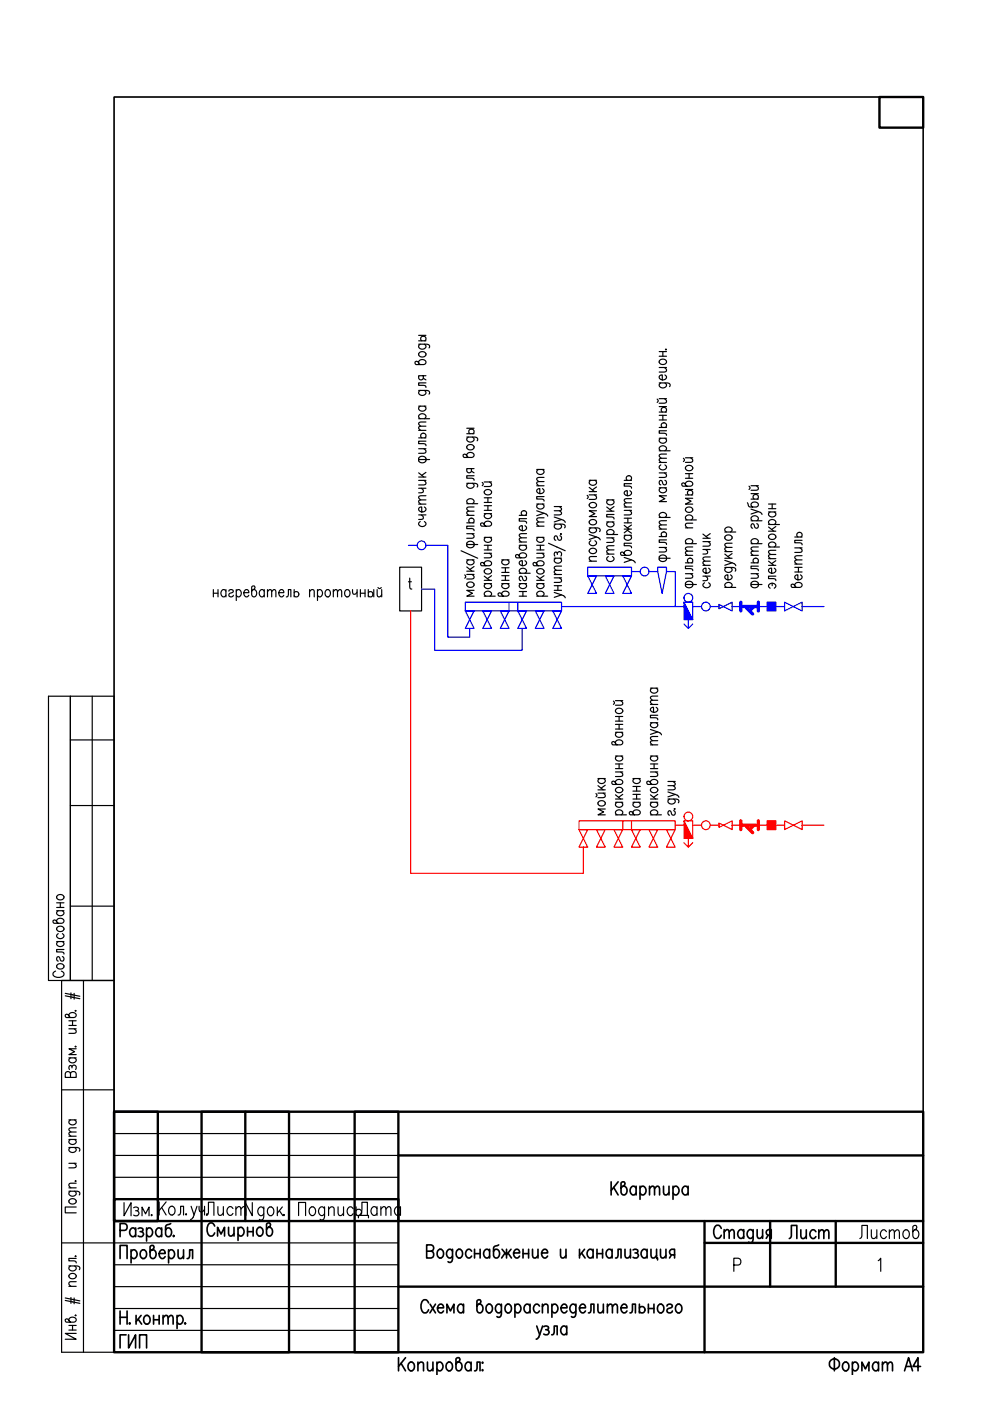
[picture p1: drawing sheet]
<svg xmlns="http://www.w3.org/2000/svg" width="210mm" height="297mm" viewBox="0 0 210 297" stroke-linecap="round" stroke-linejoin="round" font-family="sans-serif">
<path d="M164.5 128.6h1.8M166.3 127.7l1.9 .9-1.9 .9zM168.2 128.6l1.9-.9v1.8z" fill="none" stroke="#00f" stroke-width=".25"/>
<path d="M162.6 127.7h1.9v1.8h-1.9z" fill="#00f"/>
<g fill="none" stroke="#00f" stroke-width=".25">
<path d="M146.9 128.6h1.8M160.8 128.6h1.8M162.6 127.7h1.9v1.8h-1.9z"/>
<circle cx="145.9" cy="126.7" r=".93"/>
<circle cx="149.7" cy="128.6" r=".93"/>
</g>
<path d="M157.1 127.7v1.8M157.1 128.6h3.7M158.3 128.9l1.3 1.3M159.9 128.6l-1 .9M160.8 127.7v1.8" fill="none" stroke="#00f" stroke-width=".7"/>
<path d="M145 127.7l1.9 3.7h-1.9z" fill="#00f"/>
<g fill="none" stroke="#00f" stroke-width=".25">
<path d="M98.7 127.7h9.2v1.8h-9.2h1.8l-.9 1.9-.9-1.9zM99.6 131.4l.9 1.8h-1.8zM102.4 129.5h1.8l-.9 1.9zM103.3 131.4l.9 1.8h-1.8zM106.1 129.5h1.8l-.9 1.9zM107 131.4l.9 1.8h-1.8zM107.9 127.7h1.9M107.9 129.5h1.9M109.8 127.7h9.3v1.8h-9.3h1.8l-.9 1.9-.9-1.9zM110.7 131.4l.9 1.8h-1.8zM113.5 129.5h1.8l-.9 1.9zM114.4 131.4l.9 1.8h-1.8z"/>
<path d="M117.2 129.5h1.9l-1 1.9zM118.1 131.4l1 1.8h-1.9zM119.1 128.6h24.1M124.6 120.3h9.3v1.8h-9.3h1.9l-1 1.9-.9-1.9zM125.5 124l1 1.8h-1.9zM128.3 122.1h1.9l-.9 1.9zM129.3 124l.9 1.8h-1.9zM132 122.1h1.9l-.9 1.9zM133 124l.9 1.8h-1.9zM133.9 121.2h1.8M137.6 121.2h1.9M139.5 120.3h1.8v.9l-.9 4.6-.9-4.6z"/>
<path d="M141.3 121.2h1.9v7.4h1.8M145 127.7v3.7h1.9v-3.7h-1.9l1.9 3.7M145.9 131.4v1.8l-.9-.9M146.9 132.3l-1 .9M155.2 128.6h1.9M170.1 128.6h4.6"/>
<circle cx="136.7" cy="121.2" r=".93"/>
</g>
<g fill="none" stroke="#000" stroke-width=".25">
<path d="M99 96.6l-.5-.3-.3 .1 .2 .6h1.7a.5 .5 0 0 0 .4-.4 .5 .5 0 0 0-.3-.6 .71 .71 0 0 0-.9 0 .71 .71 0 0 0-.2 .8l.2 .2M99 92.7l2.1 .1 .2 .2-.1 .5M99 92h1.5M99 90.8h1.5M99.1 94.5a.73 .73 0 0 1 .9-.3 .73 .73 0 0 1 .4 .9 .73 .73 0 0 1-1 .3 .73 .73 0 0 1-.3-.9zM99.3 92.7l-.3 .3a.77 .77 0 0 0 .7 .7 .77 .77 0 0 0 .8-.7l-.3-.3M99.6 92a.55 .55 0 0 1-.1-.9 .55 .55 0 0 1 .9 0 .55 .55 0 0 1-.1 .9M100 99.4l-.1 .7-.4 .1-.4-.1-.1-.7h1.5M100 99.9l.5 .3M113.8 99.5h1.5M114.1 99.5l-.3 .4a.77 .77 0 0 0 .8 .7 .77 .77 0 0 0 .7-.7l-.3-.4M97.8 116.8l3.5 1.6"/>
<path d="M99 102.5l2.1 .1 .2 .2-.1 .5M99 110.9h1.5M99 109.3h1.5M99 118.7h1.5M99 115.4h2.3M99 113.2h1.5M99 106.8h2.3M99.3 118.7l-.3 .3a.77 .77 0 0 0 .7 .8 .77 .77 0 0 0 .8-.8l-.3-.3M99.3 106.8l-.3-.4a.77 .77 0 0 1 .7-.7 .77 .77 0 0 1 .8 .7l-.3 .4M99.3 102.5l-.3 .3a.77 .77 0 0 0 .7 .7 .77 .77 0 0 0 .8-.7l-.3-.3M99.6 110.9a.55 .55 0 0 1-.1-.9 .55 .55 0 0 1 .9 0 .55 .55 0 0 1-.1 .9M100.1 113.2l.4 .4-.1 .4-1.4 .1"/>
<path d="M100.5 111.6h-1.5v.5l1.4 .1 .1 .3M100.5 108.4l-1.4 .1-.1 .3 .4 .5M100.5 107.5l-1.4 .1-.1 .3 .4 .5M100.5 100.9h-1.5v.5l1.4 .1 .1 .3M102.2 102.3l.3 .3-.3 .4M102.7 119.6l-.5-.4-.3 .2 .2 .6h1.7a.5 .5 0 0 0 .4-.5 .5 .5 0 0 0-.3-.5 .71 .71 0 0 0-.9-.1 .71 .71 0 0 0-.2 .9l.2 .2M102.7 111.2l-.5-.4-.3 .2 .2 .6h1.7a.5 .5 0 0 0 .4-.5 .5 .5 0 0 0-.3-.5 .71 .71 0 0 0-.9 0 .71 .71 0 0 0-.2 .8l.2 .2M102.7 108.2h1.5M102.7 117.3h1.5M102.7 116.6h1.5M102.7 115.6h1.5M102.7 113.9h1.5"/>
<path d="M102.7 108.9h1.5M102.7 107.2h1.5M102.7 106.5h1.5M102.7 105.5h1.5M102.7 102.2h1.5M102.8 104a.73 .73 0 0 1 .9-.2 .73 .73 0 0 1 .4 .9 .73 .73 0 0 1-.9 .2 .73 .73 0 0 1-.4-.9zM103 113.9l-.3 .4a.77 .77 0 0 0 .7 .7 .77 .77 0 0 0 .8-.7l-.3-.4M103 108.9l-.3 .3a.77 .77 0 0 0 .7 .8 .77 .77 0 0 0 .8-.8l-.3-.3M103.4 105.5v1M103.4 107.2v1M103.4 115.6v1M103.8 117.3l.4 .5-.1 .4-1.4 .1"/>
<path d="M103.8 102.2l.4 .4-.1 .5-1.4 .1M106.4 118.7h1.5M106.7 118.7l-.3 .3a.77 .77 0 0 0 .8 .8 .77 .77 0 0 0 .7-.8l-.3-.3M110.1 117.9l-.5-.3-.3 .1 .2 .6h1.7a.5 .5 0 0 0 .4-.4 .5 .5 0 0 0-.3-.6 .71 .71 0 0 0-.8 0 .71 .71 0 0 0-.3 .8l.2 .2M110.1 115.6h1.5M110.1 114.9h1.5M110.1 109.3h1.5M110.4 115.6l-.3 .4a.77 .77 0 0 0 .8 .7 .77 .77 0 0 0 .7-.7l-.3-.4M110.8 109.3a.55 .55 0 0 1-.1-.8 .55 .55 0 0 1 .8 0 .55 .55 0 0 1-.1 .8M111.3 118.9l.3 .3a.77 .77 0 0 1-.7 .8 .77 .77 0 0 1-.8-.8l.2-.2 .4-.1v1M111.3 111.5l.3 .3a.77 .77 0 0 1-.7 .7 .77 .77 0 0 1-.8-.7l.2-.2 .4-.1v1M111.6 114l-1.4 .1-.1 .4 .4 .4"/>
<path d="M111.6 113.1l-1.4 .1-.1 .4 .4 .4M111.6 110h-1.5v.5l1.4 .1 .1 .3M113.8 119.6l-.5-.4-.3 .2 .2 .6h1.7a.5 .5 0 0 0 .5-.5 .5 .5 0 0 0-.4-.5 .71 .71 0 0 0-.8-.1 .71 .71 0 0 0-.3 .9l.2 .2M113.8 108.3l1.5 .5a.81 .81 0 0 1 .8 .6M113.8 117.3h1.5M113.8 116.6h1.5M113.8 115.6h1.5M113.8 113.9h1.5M113.8 111.6h1.5M113.8 106.9h1.5M113.8 103h1.5M114.1 113.9l-.3 .4a.77 .77 0 0 0 .8 .7 .77 .77 0 0 0 .7-.7l-.3-.4"/>
<path d="M114.1 106.9l-.3 .3a.77 .77 0 0 0 .8 .7 .77 .77 0 0 0 .7-.7l-.3-.3M114.6 115.6v1M114.9 117.3l.4 .5-.1 .4-1.4 .1M115 103.6l.3 .3a.77 .77 0 0 1-.7 .8 .77 .77 0 0 1-.8-.8l.2-.2 .5-.1v1.1M115.3 110.7l-1.4 .1-.1 .3 .4 .5M115.3 109.8l-1.4 .1-.1 .3 .4 .5M115.3 105.3h-1.5v.5l1.4 .1 .1 .4M115.3 102.1l-1.4 .1-.1 .4 .4 .4M115.3 101.2l-1.4 .1-.1 .4 .4 .4M115.3 108.8l-1.5 .5M116.3 115.2l3.5 1.6M117.5 111.1l2.1 .1 .2 .3-.1 .4"/>
<path d="M117.5 109.6l1.6 .5a.81 .81 0 0 1 .7 .7M117.5 108.3h1.1l.5 .4-.2 .4-1.4 .1M117.5 118.3h1.6M117.5 107.4h1.6M117.8 118.3l-.3 .4a.77 .77 0 0 0 .8 .7 .77 .77 0 0 0 .8-.7l-.4-.4M117.8 111.1l-.3 .4a.77 .77 0 0 0 .8 .7 .77 .77 0 0 0 .8-.7l-.4-.4M118.2 117.6l-.1-.5-.3-.1a.53 .53 0 0 0-.2 .9M118.2 117.3a.46 .46 0 0 1 .4-.4 .46 .46 0 0 1 .5 .4l-.2 .6M118.6 107.4l.5 .4-.1 .4-.4 .1M118.7 113.6a.47 .47 0 0 1 .4 .6 .47 .47 0 0 1-.7 .3l-.3-.8-.3-.1a.51 .51 0 0 0-.3 .5 .51 .51 0 0 0 .3 .5M118.8 113.2h.3zM119.1 110.1l-1.6 .6"/>
<path d="M124.5 105l.2 .3-.2 .4M124.9 113.3l1.6 .6a.81 .81 0 0 1 .7 .6M124.9 111.9l2.1 .1 .2 .3-.1 .4M124.9 101.8h1.6M124.9 119h1.6M124.9 104.9h1.6M124.9 104.2h1.6M124.9 103.3l1.1 .9M125 116.5a.73 .73 0 0 1 1-.3 .73 .73 0 0 1 .4 .9 .73 .73 0 0 1-1 .3 .73 .73 0 0 1-.4-.9zM125 110.4a.73 .73 0 0 1 1-.3 .73 .73 0 0 1 .4 .9 .73 .73 0 0 1-1 .3 .73 .73 0 0 1-.4-.9zM125 106.8a.73 .73 0 0 1 1-.3 .73 .73 0 0 1 .4 .9 .73 .73 0 0 1-1 .3 .73 .73 0 0 1-.4-.9zM125.3 114.6l-.4 .4a.77 .77 0 0 0 .8 .7 .77 .77 0 0 0 .8-.7l-.4-.4"/>
<path d="M125.3 111.9l-.4 .4a.77 .77 0 0 0 .8 .7 .77 .77 0 0 0 .8-.7l-.4-.4M125.3 101.8l-.4 .4a.77 .77 0 0 0 .8 .7 .77 .77 0 0 0 .8-.7l-.4-.4M126 104.9l.5 .5-.1 .4-1.5 .1M126.5 118l-1.5 .1-.1 .4 .5 .5M126.5 108.3h-1.6l1.2 .6-1.2 .6h1.6M126.5 113.9l-1.6 .5M126.5 103.2l-.9 .7M128.6 117.5h1.6M128.6 114h1.6M128.6 113.3h2.4M128.6 110.7h1.6M128.6 108.4h1.6"/>
<path d="M128.6 107.5l1.1 .9M128.6 106h1.6M129 118l-.4 .3a.77 .77 0 0 0 .8 .8 .77 .77 0 0 0 .8-.8l-.4-.3M129 113.3l-.4-.3a.77 .77 0 0 1 .8-.7 .77 .77 0 0 1 .8 .7l-.4 .3M129 110.7l-.4 .3a.77 .77 0 0 0 .8 .7 .77 .77 0 0 0 .8-.7l-.4-.3M129 106l-.4 .3a.77 .77 0 0 0 .8 .8 .77 .77 0 0 0 .8-.8l-.4-.3M129.7 114l.5 .5-.1 .4-1.5 .1M130.2 116.6l-1.4 .1-.2 .3 .5 .5M130.2 115.7l-1.4 .1-.2 .3 .5 .5M130.2 109.1h-1.6v.5l1.5 .1 .1 .3M130.2 107.4l-.9 .6M132.3 118.2l1.6 .5a.81 .81 0 0 1 .8 .6"/>
<path d="M132.3 117.4l-.4-.4-.3 .2 .2 .5h1.6a.5 .5 0 0 0 .5-.4 .5 .5 0 0 0-.3-.5 .71 .71 0 0 0-.9-.1 .71 .71 0 0 0-.3 .9l.3 .1M132.3 113.5h1.6M132.3 111.4l1 .8-1 .8M132.3 112.2h1.6M132.3 110.9h1.6M132.3 109.9h1.6M132.3 108.2h1.6M132.3 107.5h1.6M132.3 101.8h1.6M132.7 113.5l-.4 .3a.77 .77 0 0 0 .8 .8 .77 .77 0 0 0 .8-.8l-.3-.3M133 112.4l.9 .6M133 101.8a.55 .55 0 0 1-.1-.8 .55 .55 0 0 1 .8 0 .55 .55 0 0 1 0 .8"/>
<path d="M133.1 109.9v1M133.5 108.2l.4 .5-.1 .4-1.5 .1M133.6 104l.3 .4a.77 .77 0 0 1-.8 .7 .77 .77 0 0 1-.8-.7l.3-.3 .4-.1v1.1M133.9 115.2h-1.6v.5l1.5 .1 .1 .3M133.9 106.6l-1.4 .1-.2 .4 .5 .4M133.9 105.7l-1.4 .1-.2 .4 .5 .4M133.9 102.5h-1.6v.6h1.1l.4 .1 .1 .3M133.9 118.7l-1.6 .5M133.9 111.3l-.9 .6M98.5 121.9l.2 .3-.2 .4M99 121.8h1.5M99 121.1h1.5"/>
<path d="M99 120.2l1.1 .9M99.1 123.6a.73 .73 0 0 1 .9-.2 .73 .73 0 0 1 .4 .9 .73 .73 0 0 1-1 .3 .73 .73 0 0 1-.3-1zM100.1 121.8l.4 .4-.1 .5-1.4 .1M100.5 125.2h-1.5l1.2 .6-1.2 .6h1.5M100.5 120.1l-.9 .6M102.7 126.4h2.3M102.7 123.7h1.5M102.7 123h1.5M102.7 122.2l1.1 .8M102.8 120.8a.73 .73 0 0 1 .9-.3 .73 .73 0 0 1 .4 1 .73 .73 0 0 1-.9 .2 .73 .73 0 0 1-.4-.9zM103 126.4l-.3-.3a.77 .77 0 0 1 .7-.8 .77 .77 0 0 1 .8 .8l-.3 .3M103 123.7l-.3 .4a.77 .77 0 0 0 .7 .7 .77 .77 0 0 0 .8-.7l-.3-.4"/>
<path d="M104.2 122.1l-.8 .6M106.4 126l-.5-.3-.3 .2 .2 .5h1.7a.5 .5 0 0 0 .4-.4 .5 .5 0 0 0-.3-.6 .71 .71 0 0 0-.8 0 .71 .71 0 0 0-.3 .8l.2 .2M106.4 123.7h1.5M106.4 123h1.5M106.4 122.1h1.5M106.4 121.4h1.5M106.4 120.4h1.5M106.7 123.7l-.3 .4a.77 .77 0 0 0 .8 .7 .77 .77 0 0 0 .7-.7l-.3-.4M107.2 120.4v1M107.2 122.1v.9M110.1 126.4h1.5M110.1 123.7h1.5"/>
<path d="M110.1 125.4h1.5M110.1 121.5h2.3M110.4 123.7l-.3 .4a.77 .77 0 0 0 .8 .7 .77 .77 0 0 0 .7-.7l-.3-.4M110.4 121.5l-.3-.3a.77 .77 0 0 1 .8-.7 .77 .77 0 0 1 .7 .7l-.3 .3M110.9 125.4v1M111.3 122.2a.47 .47 0 0 1 .3 .6 .47 .47 0 0 1-.6 .2l-.4-.7-.2-.1a.51 .51 0 0 0-.3 .4 .51 .51 0 0 0 .3 .5M113.8 126.4h2.3M113.8 123.7h1.5M113.8 123h1.5M113.8 122.2l1.1 .8M113.9 120.8a.73 .73 0 0 1 1-.3 .73 .73 0 0 1 .3 1 .73 .73 0 0 1-.9 .2 .73 .73 0 0 1-.4-.9zM114.1 126.4l-.3-.3a.77 .77 0 0 1 .8-.8 .77 .77 0 0 1 .7 .8l-.3 .3"/>
<path d="M114.1 123.7l-.3 .4a.77 .77 0 0 0 .8 .7 .77 .77 0 0 0 .7-.7l-.3-.4M115.3 122.1l-.8 .6M117.5 125.6l2 .7 .3 .4M117.5 125.2h1.6M117.5 124.2h1.6M117.5 122.5h1.6M117.5 121.8h1.6M118.3 124.2v1M118.6 122.5l.5 .5-.2 .4-1.4 .1M119.1 120.9l-1.5 .1-.1 .4 .4 .4M119.1 120l-1.5 .1-.1 .4 .4 .4M119.1 126.1l-1.6 .5"/>
<circle cx="99.8" cy="115.4" r=".78"/>
</g>
<circle cx="145.9" cy="173.1" r=".93" fill="none" stroke="#f00" stroke-width=".25"/>
<path d="M145 174l1.9 3.7h-1.9z" fill="#f00"/>
<g fill="none" stroke="#f00" stroke-width=".25">
<path d="M87.1 129.5v55.7h36.6v-5.6M122.8 174h9.2v1.9h-9.2h1.8l-.9 1.8-.9-1.8zM123.7 177.7l.9 1.9h-1.8zM126.5 175.9h1.8l-.9 1.8zM127.4 177.7l.9 1.9h-1.8zM130.2 175.9h1.8l-.9 1.8zM131.1 177.7l.9 1.9h-1.8zM132 174h1.9M132 175.9h1.9M133.9 174h9.3v1.9h-9.3h1.8l-.9 1.8-.9-1.8zM134.8 177.7l.9 1.9h-1.8zM137.6 175.9h1.9l-1 1.8z"/>
<path d="M138.5 177.7l1 1.9h-1.9zM141.3 175.9h1.9l-1 1.8zM142.2 177.7l1 1.9h-1.9zM143.2 175h1.8M145 174v3.7h1.9v-3.7h-1.9l1.9 3.7M145.9 177.7v1.9l-.9-.9M146.9 178.7l-1 .9M164.5 175h1.8M166.3 174l1.9 1-1.9 .9zM168.2 175l1.9-1v1.9z"/>
</g>
<g fill="none" stroke="#000" stroke-width=".25">
<path d="M88.8 76.9l-.5-.3-.3 .2 .2 .5h1.7a.5 .5 0 0 0 .4-.4 .5 .5 0 0 0-.3-.6 .71 .71 0 0 0-.9 0 .71 .71 0 0 0-.2 .8l.2 .2M88.8 73l2.1 .1 .2 .2-.1 .5M88.8 72.3h1.5M88.8 71.1h1.5M88.9 74.8a.73 .73 0 0 1 .9-.3 .73 .73 0 0 1 .4 .9 .73 .73 0 0 1-1 .3 .73 .73 0 0 1-.3-.9zM89.1 73l-.3 .3a.77 .77 0 0 0 .7 .7 .77 .77 0 0 0 .8-.7l-.3-.3M89.4 72.3a.55 .55 0 0 1-.1-.8 .55 .55 0 0 1 .9 0 .55 .55 0 0 1-.1 .8M89.8 79.7l-.1 .7-.4 .2-.4-.2-.1-.7h1.5M88.8 82.8l2.1 .1 .2 .2-.1 .5M88.8 97.4h2.3M88.8 95.1h1.5M88.8 92.8h1.5"/>
<path d="M88.8 91.2h1.5M88.8 88.8h2.3M88.8 86.1h1.5M89.1 88.8l-.3-.4a.77 .77 0 0 1 .7-.7 .77 .77 0 0 1 .8 .7l-.3 .4M89.1 86.1l-.3 .4a.77 .77 0 0 0 .7 .7 .77 .77 0 0 0 .8-.7l-.3-.4M89.1 82.8l-.3 .3a.77 .77 0 0 0 .7 .7 .77 .77 0 0 0 .8-.7l-.3-.3M89.4 92.8a.55 .55 0 0 1-.1-.8 .55 .55 0 0 1 .9 0 .55 .55 0 0 1-.1 .8M89.8 80.2l.5 .4M89.9 95.1l.4 .5-.1 .4-1.4 .1M90.3 93.5h-1.5v.6l1.4 .1 .1 .3M90.3 90.4h-1.4l-.1 .4 .4 .4M90.3 89.5l-1.4 .1-.1 .3 .4 .5"/>
<path d="M90.3 81.2h-1.5v.5l1.4 .1 .1 .3M88.8 109.2h1.5M88.8 106.9h1.5M88.8 103.5h1.5M88.8 101.9h1.5M88.8 101.1h1.5M88.8 100.3l1.1 .8M89.1 110.6l-.3 .3a.77 .77 0 0 0 .7 .7 .77 .77 0 0 0 .8-.7l-.3-.3M89.3 109.2l.4 .2 .1 .5-.5 .2h-.5M89.3 103.5l.4 .3 .1 .4-.5 .3h-.5M89.9 101.9l.4 .4-.1 .4-1.4 .1M90 107.5l.3 .3a.77 .77 0 0 1-.8 .8 .77 .77 0 0 1-.7-.8l.2-.2 .4-.1v1"/>
<path d="M90.3 106l-1.4 .1-.1 .3 .4 .5M90.3 105.1l-1.4 .1-.1 .3 .4 .5M90.3 100.2l-.9 .6M84.7 120.3h4.7v9.2h-4.7zM86.6 123.3h.6M86.9 122.6v1.9v.3l.4 .1M130.1 148.6l.2 .3-.2 .4M130.5 157.6l-.5-.4-.3 .2 .2 .5h1.7a.5 .5 0 0 0 .5-.4 .5 .5 0 0 0-.4-.5 .71 .71 0 0 0-.8-.1 .71 .71 0 0 0-.3 .8l.2 .2M130.5 155.3h1.5M130.5 154.6h1.5M130.5 153.6h1.5M130.5 152.9h1.5"/>
<path d="M130.5 151.9h1.5M130.5 148.6h1.5M130.6 150.4a.73 .73 0 0 1 1-.3 .73 .73 0 0 1 .3 .9 .73 .73 0 0 1-.9 .3 .73 .73 0 0 1-.4-.9zM130.8 155.3l-.3 .3a.77 .77 0 0 0 .8 .7 .77 .77 0 0 0 .7-.7l-.3-.3M131.3 151.9v1M131.3 153.6v1M131.6 148.6l.4 .4-.1 .4-1.4 .1M137.9 154.7l2 .7 .3 .4M137.9 157.9h1.6M137.9 153.2h1.6M137.9 149.4h1.6M137.9 145.9h1.6"/>
<path d="M138.2 153.2l-.3 .4a.77 .77 0 0 0 .8 .7 .77 .77 0 0 0 .8-.7l-.4-.4M138.2 145.9l-.3 .4a.77 .77 0 0 0 .8 .7 .77 .77 0 0 0 .8-.7l-.4-.4M139.1 150l.4 .3a.77 .77 0 0 1-.8 .7 .77 .77 0 0 1-.8-.7l.2-.2 .5-.1v1M139.5 157l-1.5 .1-.1 .4 .4 .4M139.5 156.1l-1.5 .1-.1 .4 .4 .4M139.5 151.7h-1.6v.5l1.4 .1 .2 .3M139.5 148.5h-1.5l-.1 .4 .4 .5M139.5 147.6l-1.5 .1-.1 .3 .4 .5M139.5 155.2l-1.6 .5M126.3 168.3l.3 .2-.3 .4M126.8 165.1h1.5M126.8 168.2h1.5"/>
<path d="M126.8 167.5h1.5M126.8 166.6l1.1 .9M126.9 170a.73 .73 0 0 1 .9-.3 .73 .73 0 0 1 .4 .9 .73 .73 0 0 1-.9 .3 .73 .73 0 0 1-.4-.9zM127.1 165.1l-.3 .3a.77 .77 0 0 0 .8 .7 .77 .77 0 0 0 .7-.7l-.3-.3M127.9 168.2l.4 .4-.1 .4-1.4 .1M128.3 171.5h-1.5l1.2 .6-1.2 .7h1.5M128.3 166.5l-.8 .6M130.5 165.9l-.5-.3-.3 .2 .2 .5h1.7a.5 .5 0 0 0 .5-.4 .5 .5 0 0 0-.4-.5 .71 .71 0 0 0-.8-.1 .71 .71 0 0 0-.3 .8l.2 .2M130.5 172.8h2.3M130.5 170.1h1.5M130.5 169.4h1.5M130.5 163.7h1.5"/>
<path d="M130.5 163h1.5M130.5 162h1.5M130.5 160.3h1.5M130.5 168.5l1.1 .9M130.6 167.2a.73 .73 0 0 1 1-.3 .73 .73 0 0 1 .3 .9 .73 .73 0 0 1-.9 .3 .73 .73 0 0 1-.4-.9zM130.8 172.8l-.3-.4a.77 .77 0 0 1 .8-.7 .77 .77 0 0 1 .7 .7l-.3 .4M130.8 170.1l-.3 .3a.77 .77 0 0 0 .8 .8 .77 .77 0 0 0 .7-.8l-.3-.3M130.8 160.3l-.3 .3a.77 .77 0 0 0 .8 .8 .77 .77 0 0 0 .7-.8l-.3-.3M131.3 162v1M131.6 163.7l.4 .4-.1 .4-1.4 .1M132 168.4l-.8 .6M134.2 172.4l-.5-.4-.3 .2 .2 .6h1.7a.5 .5 0 0 0 .5-.5 .5 .5 0 0 0-.4-.5 .71 .71 0 0 0-.8 0 .71 .71 0 0 0-.3 .8l.2 .2"/>
<path d="M134.2 170.1h1.5M134.2 169.4h1.5M134.2 168.4h1.5M134.2 167.7h1.5M134.2 166.7h1.5M134.2 165.1h1.5M134.5 170.1l-.3 .3a.77 .77 0 0 0 .8 .8 .77 .77 0 0 0 .7-.8l-.3-.3M134.5 165.1l-.3 .3a.77 .77 0 0 0 .8 .7 .77 .77 0 0 0 .7-.7l-.3-.3M135 166.7v1M135 168.4v1M137.9 165.9l-.4-.3-.4 .2 .3 .5h1.6a.5 .5 0 0 0 .5-.4 .5 .5 0 0 0-.4-.5 .71 .71 0 0 0-.8-.1 .71 .71 0 0 0-.3 .8l.2 .2M137.9 172.8h2.3"/>
<path d="M137.9 170.1h1.6M137.9 169.4h1.6M137.9 168.5l1.1 .9M137.9 163.7h1.6M137.9 163h1.6M137.9 162h1.6M137.9 160.3h1.6M138 167.2a.73 .73 0 0 1 1-.3 .73 .73 0 0 1 .3 .9 .73 .73 0 0 1-.9 .3 .73 .73 0 0 1-.4-.9zM138.2 172.8l-.3-.4a.77 .77 0 0 1 .8-.7 .77 .77 0 0 1 .8 .7l-.4 .4M138.2 170.1l-.3 .3a.77 .77 0 0 0 .8 .8 .77 .77 0 0 0 .8-.8l-.4-.3M138.2 160.3l-.3 .3a.77 .77 0 0 0 .8 .8 .77 .77 0 0 0 .8-.8l-.4-.3M138.7 162v1"/>
<path d="M139 163.7l.5 .4-.2 .4-1.4 .1M139.5 168.4l-.9 .6M141.6 169.4l2.1 .1 .2 .3-.1 .4M141.6 167.9l2 .7 .3 .4M141.6 166.6h1.1l.5 .4-.2 .4-.3 .1h-1.1M141.6 165.7h1.6M142 169.4l-.4 .4a.77 .77 0 0 0 .8 .7 .77 .77 0 0 0 .8-.7l-.4-.4M142.7 165.7l.5 .4-.1 .4-.4 .1M142.8 171.9a.47 .47 0 0 1 .4 .6 .47 .47 0 0 1-.7 .3l-.3-.8-.2-.1a.51 .51 0 0 0-.4 .5 .51 .51 0 0 0 .4 .4M142.9 171.5h.3zM143.2 168.4l-1.6 .6"/>
<circle cx="89.6" cy="97.4" r=".78"/>
</g>
<g fill="none" stroke="#00f" stroke-width=".25">
<path d="M86.6 115.6h1.9M90.3 115.6h4.6v19.5h4.7v-1.9M89.4 124.9h2.8v13h18.5v-4.7M150.6 128.6h1.8M152.4 128.1l1 .5-1 .5zM153.4 128.6l1.8-.9v1.8z"/>
<circle cx="89.4" cy="115.6" r=".93"/>
</g>
<path d="M162.6 174h1.9v1.9h-1.9z" fill="#f00"/>
<g fill="none" stroke="#f00" stroke-width=".25">
<path d="M146.9 175h1.8M150.6 175h1.8M152.4 174.5l1 .5-1 .4zM153.4 175l1.8-1v1.9zM155.2 175h1.9M160.8 175h1.8M162.6 174h1.9v1.9h-1.9zM170.1 175h4.6"/>
<circle cx="149.7" cy="175" r=".93"/>
</g>
<path d="M157.1 174v1.9M157.1 175h3.7M158.3 175.2l1.3 1.3M159.9 175l-1 .9M160.8 174v1.9" fill="none" stroke="#f00" stroke-width=".7"/>
<g fill="none" stroke="#000" stroke-width=".25">
<path d="M24.2 20.6h171.5v266.1h-171.5zM24.2 20.6h162.3v6.5h9.2v208.6h-171.5zM139.8 77.9h1.5M139.8 75.5h1.5M139.8 74.5h1.5M139.9 76.4a.73 .73 0 0 1 .9-.3 .73 .73 0 0 1 .4 .9 .73 .73 0 0 1-.9 .3 .73 .73 0 0 1-.4-.9zM140.5 74.5v1M140.9 77.9l.4 .5-.1 .4-1.4 .1M141 79.5l.3 .3a.77 .77 0 0 1-.8 .8 .77 .77 0 0 1-.7-.8l.2-.2 .4-.1v1.1M141.1 74.1h.2zM139.3 84.6l.2 .3-.2 .4M139.8 81.2l2.1 .1 .2 .2-.1 .5"/>
<path d="M139.8 98h1.5M139.8 95.6h2.3M139.8 92.9h1.5M139.8 90.6h1.5M139.8 89h1.5M139.8 88.1h1.5M139.8 87.4h1.5M139.8 86.2h1.5M139.8 84.5h1.5M140.1 98.6l-.3 .3a.77 .77 0 0 0 .7 .7 .77 .77 0 0 0 .8-.7l-.3-.3M140.1 95.6l-.3-.4a.77 .77 0 0 1 .7-.7 .77 .77 0 0 1 .8 .7l-.3 .4M140.1 92.9l-.3 .4a.77 .77 0 0 0 .7 .7 .77 .77 0 0 0 .8-.7l-.3-.4"/>
<path d="M140.1 81.2l-.3 .3a.77 .77 0 0 0 .7 .8 .77 .77 0 0 0 .8-.8l-.3-.3M140.4 90.6a.55 .55 0 0 1-.1-.8 .55 .55 0 0 1 .9 0 .55 .55 0 0 1-.1 .8M140.4 87.4a.55 .55 0 0 1-.1-.8 .55 .55 0 0 1 .9 0 .55 .55 0 0 1-.1 .8M140.5 88.1v.9M140.9 84.5l.4 .5-.1 .4-1.4 .1M141.3 97.2h-1.4l-.1 .4 .4 .4M141.3 96.3l-1.4 .1-.1 .3 .4 .5M141.3 91.3h-1.5v.6h1.4l.1 .4M144.9 97.2l.2 .2-.2 .5M145.3 97.1h1.6M145.5 98.9a.73 .73 0 0 1 .9-.3 .73 .73 0 0 1 .4 1 .73 .73 0 0 1-1 .2 .73 .73 0 0 1-.3-.9zM146.4 97.1l.5 .4-.1 .4-1.5 .1"/>
<path d="M139.8 118.4h2.3M139.8 116.1h1.5M139.8 113.8h1.5M139.8 112.2h1.5M139.8 109.7h2.3M139.8 103.4h1.5M139.8 100.3h1.5M140.1 109.7l-.3-.3a.77 .77 0 0 1 .7-.8 .77 .77 0 0 1 .8 .8l-.3 .3M140.1 103.4l-.3 .4a.77 .77 0 0 0 .7 .7 .77 .77 0 0 0 .8-.7l-.3-.4M140.4 113.8a.55 .55 0 0 1-.1-.8 .55 .55 0 0 1 .9 0 .55 .55 0 0 1-.1 .8M140.9 116.1l.4 .4-.1 .4-1.4 .1M140.9 100.3l.4 .4-.1 .4-1.4 .1"/>
<path d="M141 101.8a.47 .47 0 0 1 .3 .7 .47 .47 0 0 1-.6 .2l-.4-.8-.2-.1a.51 .51 0 0 0-.4 .5 .51 .51 0 0 0 .4 .5M141.3 114.5h-1.5v.5l1.4 .1 .1 .3M141.3 111.3l-1.4 .1-.1 .3 .4 .5M141.3 110.4l-1.4 .1-.1 .3 .4 .5M141.3 105.1h-1.5l1.2 .6-1.2 .7h1.5M145.3 102.7l-.4-.3-.3 .1 .2 .6h1.6a.5 .5 0 0 0 .5-.4 .5 .5 0 0 0-.3-.6 .71 .71 0 0 0-.9 0 .71 .71 0 0 0-.3 .8l.3 .2M145.3 119.3h1.6M145.3 117.7h1.6M145.3 115.3h2.3M145.3 111.9h1.6M145.3 110.2h2.3M145.3 104.9h1.6"/>
<path d="M145.3 103.8h1.6M145.3 101.4h1.6M145.3 100.4h1.6M145.5 107.7a.73 .73 0 0 1 .9-.2 .73 .73 0 0 1 .4 .9 .73 .73 0 0 1-1 .3 .73 .73 0 0 1-.3-1zM145.7 115.3l-.4-.4a.77 .77 0 0 1 .8-.7 .77 .77 0 0 1 .8 .7l-.4 .4M145.7 110.2l-.4-.3a.77 .77 0 0 1 .8-.7 .77 .77 0 0 1 .8 .7l-.4 .3M146 119.3a.55 .55 0 0 1-.1-.8 .55 .55 0 0 1 .8 0 .55 .55 0 0 1-.1 .8M146 104.9a.55 .55 0 0 1-.1-.8 .55 .55 0 0 1 .8 0 .55 .55 0 0 1-.1 .8M146.1 100.4v1M146.9 116.9h-1.4l-.2 .4 .5 .4M146.9 116l-1.4 .1-.2 .3 .5 .5M146.9 110.9l-1.4 .1-.2 .5 .5 .4"/>
<path d="M146.9 105.6h-1.6l1.2 .7-1.2 .6h1.6M149 119.9h1.6M149 116.5h1.6M149 114.8h1.6M149 114.1h1.6M149 113.2l1.1 .9M149.6 116.5l.3 .3 .1 .4-.4 .3h-.6M150.1 114.8l.5 .5-.1 .4-1.5 .1M150.6 119l-1.4 .1-.2 .3 .5 .5M150.6 118.1l-1.4 .1-.2 .3 .5 .5M150.6 113.1l-.9 .7M153.7 118.8l2 .7 .3 .4"/>
<path d="M153.7 118.4h1.5M153.7 112.8h2.3M153.7 117.5l1.1 .9M153.7 116.9h1.5M153.8 113.7a.73 .73 0 0 1 .9-.3 .73 .73 0 0 1 .4 .9 .73 .73 0 0 1-.9 .3 .73 .73 0 0 1-.4-.9zM154 112.8l-.3-.3a.77 .77 0 0 1 .7-.8 .77 .77 0 0 1 .8 .8l-.3 .3M155.2 116.1h-1.4l-.1 .4 .4 .4M155.2 115.2l-1.4 .1-.1 .3 .4 .5M155.2 119.3l-1.5 .5M155.2 117.4l-.8 .6M158.5 106.6l.3 .8 1.6 .1a.5 .5 0 0 0 .4-.4 .5 .5 0 0 0-.3-.6 .7 .7 0 0 0-.9 0 .7 .7 0 0 0-.2 .8l.2 .2M158.8 103.1l.2 .2-.2 .5"/>
<path d="M159.2 107.9l1.6 .6a.81 .81 0 0 1 .8 .6M159.2 119.3h1.6M159.2 117.7h1.6M159.2 115.3h2.4M159.2 110.4h2.4M159.2 105.8h1.6M159.2 104.7h1.6M159.2 103h1.6M159.6 115.3l-.4-.4a.77 .77 0 0 1 .8-.7 .77 .77 0 0 1 .8 .7l-.4 .4M159.6 110.4l-.4-.3a.77 .77 0 0 1 .8-.8 .77 .77 0 0 1 .8 .8l-.4 .3M159.9 119.3a.55 .55 0 0 1-.1-.8 .55 .55 0 0 1 .8 0 .55 .55 0 0 1-.1 .8M159.9 105.8a.55 .55 0 0 1-.1-.8 .55 .55 0 0 1 .8 0 .55 .55 0 0 1-.1 .8"/>
<path d="M160.4 103l.4 .4-.1 .5h-1.5M160.4 111a.47 .47 0 0 1 .4 .6 .47 .47 0 0 1-.7 .3l-.3-.8-.2-.1a.51 .51 0 0 0-.4 .5 .51 .51 0 0 0 .4 .5M160.8 116.9h-1.4l-.2 .4 .5 .4M160.8 116l-1.4 .1-.2 .3 .5 .5M160.8 108.5l-1.6 .5M162.9 119.9h1.6M162.9 119l1.2 .9M162.9 118.4h1.6M162.9 116h2.4M162.9 112.6h1.6M162.9 111.7l1.2 .9M162.9 111.2h2.4"/>
<path d="M162.9 108.5h1.6M162.9 107.9h1.6M162.9 106.9h1.6M163.1 113.5a.73 .73 0 0 1 .9-.3 .73 .73 0 0 1 .4 .9 .73 .73 0 0 1-1 .3 .73 .73 0 0 1-.3-.9zM163.3 116l-.4-.4a.77 .77 0 0 1 .8-.7 .77 .77 0 0 1 .8 .7l-.3 .4M163.3 111.2l-.4-.3a.77 .77 0 0 1 .8-.8 .77 .77 0 0 1 .8 .8l-.3 .3M163.3 108.5l-.4 .4a.77 .77 0 0 0 .8 .7 .77 .77 0 0 0 .8-.7l-.3-.4M163.7 106.9v1M164.5 117.6h-1.4l-.2 .4 .5 .4M164.5 116.7l-1.4 .1-.2 .3 .5 .5M164.5 118.9l-.9 .6M164.5 111.6l-.9 .7"/>
<path d="M168.5 119.6h1.6M168.5 116.2h1.6M168.5 113.9h1.6M169.2 113.9a.55 .55 0 0 1-.1-.9 .55 .55 0 0 1 .8 0 .55 .55 0 0 1-.1 .9M169.6 116.2l.5 .4-.2 .4-1.4 .1M170.1 118.7l-1.5 .1-.1 .4 .4 .4M170.1 117.8l-1.5 .1-.1 .4 .4 .4M170.1 114.6h-1.6v.5l1.4 .1 .2 .3M45.2 125v1.5M45.2 125.8h1M46.2 125v1.5M47.9 125.3l-.3-.3a.77 .77 0 0 0-.8 .8 .77 .77 0 0 0 .8 .7l.3-.3"/>
<path d="M47.9 125v1.5M48.5 125.3a.51 .51 0 0 1 .5-.3 .51 .51 0 0 1 .5 .3l-.1 .3-.8 .3-.1 .3a.51 .51 0 0 0 .5 .4 .51 .51 0 0 0 .5-.4M50.1 125.3l.3-.3a.77 .77 0 0 1 .8 .8 .77 .77 0 0 1-.8 .7l-.3-.3M50.1 125v2.3M51.7 125.7h1.1v-.3a.49 .49 0 0 0-.5-.4 .49 .49 0 0 0-.5 .3 .7 .7 0 0 0 0 .9 .7 .7 0 0 0 .8 .2l.2-.2M53.7 125l.4-.5-.2-.3-.5 .2v1.7a.5 .5 0 0 0 .4 .5 .5 .5 0 0 0 .5-.4 .71 .71 0 0 0 .1-.8 .71 .71 0 0 0-.8-.3l-.2 .2M56 125.3l-.3-.3a.77 .77 0 0 0-.7 .8 .77 .77 0 0 0 .7 .7l.3-.3M56 125v1.5M56.7 125.4l.5-.4 .3 .1 .1 1.4M56.7 125v1.5M57.6 125.4l.5-.4 .3 .1 .1 1.4M59.1 125.7h1.1v-.3a.49 .49 0 0 0-.5-.4 .49 .49 0 0 0-.5 .3 .7 .7 0 0 0 0 .9 .7 .7 0 0 0 .8 .2l.2-.2"/>
<path d="M60.7 126.5l.4-.1v-1.4h.6v1.5M62.4 125.7a.55 .55 0 0 1 .8-.1 .55 .55 0 0 1 0 .8 .55 .55 0 0 1-.8-.1M62.4 125v1.5M65.6 125.4l.5-.4 .4 .1 .1 1.4M65.6 125v1.5M67.3 125.3l.4-.3a.77 .77 0 0 1 .7 .8 .77 .77 0 0 1-.7 .7l-.4-.3M67.3 125v2.3M69.2 125.1a.75 .75 0 0 1 .9 .5 .75 .75 0 0 1-.5 .9 .79 .79 0 0 1-.7-.5 .79 .79 0 0 1 .3-.9zM70.7 125.4l.4-.4 .4 .1 .1 1.4M70.7 125v1.5M71.6 125.4l.4-.4 .4 .1v1.4M73.3 125.1a.75 .75 0 0 1 1 .5 .75 .75 0 0 1-.5 .9 .79 .79 0 0 1-.8-.5 .79 .79 0 0 1 .3-.9z"/>
<path d="M74.7 125v.6l.3 .4 .4-.1 .3-.3M75.7 125v1.5M76.4 125.8h1M76.4 125v1.5M77.4 125v1.5M78.1 125.7a.55 .55 0 0 1 .8-.1 .55 .55 0 0 1 0 .8 .55 .55 0 0 1-.8-.1M78.1 125v1.5M79.2 125v1.5M80 125l.1 1.4 .4 .1 .4-.4M80.1 124.6l.3 .2 .4-.2M80.9 125v1.5M145.3 123.9h2.3"/>
<path d="M145.3 121.6h1.6M146.4 121.6l.5 .5-.1 .4-1.5 .1M146.9 120h-1.6v.6h1.1l.4 .1 .1 .3M149 122.2h1.6M149.4 123.6l-.4 .3a.77 .77 0 0 0 .8 .7 .77 .77 0 0 0 .8-.7l-.4-.3M149.6 122.2l.3 .2 .1 .5-.4 .2h-.6M150.2 120.5l.4 .3a.77 .77 0 0 1-.8 .7 .77 .77 0 0 1-.8-.7l.3-.2 .4-.1v1M153.7 120.3l2.1 .1 .2 .3-.1 .4M153.7 124.5h2.3M154 124.5l-.3-.3a.77 .77 0 0 1 .7-.7 .77 .77 0 0 1 .8 .7l-.3 .3M154 120.3l-.3 .4a.77 .77 0 0 0 .7 .7 .77 .77 0 0 0 .8-.7l-.3-.4M154.9 121.9l.3 .3a.77 .77 0 0 1-.8 .8 .77 .77 0 0 1-.7-.8l.2-.2 .4-.1v1"/>
<path d="M159.2 123.9h2.4M159.2 121.6h1.6M160.4 121.6l.4 .5-.1 .4-1.5 .1M160.8 120h-1.6v.6h1.1l.4 .1 .1 .3M163.3 124.7l-.4-.3a.77 .77 0 0 1 .8-.8 .77 .77 0 0 1 .8 .8l-.3 .3M163.7 123.7v.5M164.2 120.5l.3 .3a.77 .77 0 0 1-.8 .7 .77 .77 0 0 1-.8-.7l.3-.2 .4-.1v1M164.5 122.2h-1.6v.5l1.5 .1 .1 .3M168.5 124.2l-.4-.4-.4 .2 .3 .5h1.6a.5 .5 0 0 0 .5-.4 .5 .5 0 0 0-.4-.5 .71 .71 0 0 0-.8-.1 .71 .71 0 0 0-.3 .9l.2 .1M168.5 121.3h1.6M168.5 120.3h1.6M169.3 120.3v1"/>
<path d="M169.7 121.9l.4 .3a.77 .77 0 0 1-.8 .8 .77 .77 0 0 1-.8-.8l.2-.2 .5-.1v1M14.9 147.6v60.3M14.9 156.9h9.3M19.6 147.6v60.3M14.9 170.8h9.3M12 195.4l-.4-.4-.4 .2 .3 .6h1.6a.5 .5 0 0 0 .5-.5 .5 .5 0 0 0-.4-.5 .71 .71 0 0 0-.8-.1 .71 .71 0 0 0-.3 .9l.3 .2M12 199.6h1.6M12 193.1h1.6M12 192.4h1.6M12 191.4h1.6M12.1 196.6a.73 .73 0 0 1 1-.2 .73 .73 0 0 1 .3 .9 .73 .73 0 0 1-.9 .2 .73 .73 0 0 1-.4-.9zM12.1 189.9a.73 .73 0 0 1 1-.3 .73 .73 0 0 1 .3 .9 .73 .73 0 0 1-.9 .3 .73 .73 0 0 1-.4-.9z"/>
<path d="M12.4 199.6l-.4 .4a.77 .77 0 0 0 .8 .7 .77 .77 0 0 0 .8-.7l-.4-.4M12.4 197.9l-.4 .4a.77 .77 0 0 0 .8 .7 .77 .77 0 0 0 .8-.7l-.4-.4M12.4 193.1l-.4 .3a.77 .77 0 0 0 .8 .8 .77 .77 0 0 0 .8-.8l-.4-.3M12.8 191.4v1M14.9 192.1h9.3M11.8 205.9a.63 .63 0 0 0-.4 1 1.55 1.55 0 0 0 2.2-.2 .69 .69 0 0 0-.6-.8M12.1 204.6a.73 .73 0 0 1 1-.3 .73 .73 0 0 1 .3 .9 .73 .73 0 0 1-.9 .3 .73 .73 0 0 1-.4-.9zM13.1 207.9v78.8h11.1v-139.1h-13.9v60.3h13.9M13.2 202.8a.47 .47 0 0 1 .4 .6 .47 .47 0 0 1-.7 .3l-.3-.8-.2-.1a.51 .51 0 0 0-.4 .5 .51 .51 0 0 0 .4 .5M13.6 201.3h-1.6v.5l1.4 .1 .2 .4M13.8 211.1l3.1 .6M13.8 210.6l3.1 .6"/>
<path d="M14.6 215.4l-.5-.4-.3 .2 .3 .5h1.6a.5 .5 0 0 0 .5-.4 .5 .5 0 0 0-.4-.5 .71 .71 0 0 0-.8-.1 .71 .71 0 0 0-.3 .8l.2 .2M14.6 218.1h1.6M14.6 217.4h1.6M14.6 216.4h1.6M15 210.5v1.2M15.4 216.4v1M15.7 218.1l.5 .5-.2 .4-1.4 .1M15.7 210.6v1.2M15.9 214.3h.3zM17.7 207.9v78.8M13.1 231.1h11.1M14 227.4l.3-.2a.56 .56 0 0 1 .6 .4 .62 .62 0 0 1 .6-.4 .62 .62 0 0 1 .7 .4v.8h-2.4z"/>
<path d="M14.6 237.4h1.6M14.6 224.3h1.6M14.9 237.4l-.3 .4a.77 .77 0 0 0 .8 .7 .77 .77 0 0 0 .8-.7l-.4-.4M14.9 224.3l-.3 .3a.77 .77 0 0 0 .8 .8 .77 .77 0 0 0 .8-.8l-.4-.3M14.9 227.6v.8M15.3 226.4l-.1-.4-.3-.1a.53 .53 0 0 0-.2 .9M15.3 226.1a.46 .46 0 0 1 .4-.3 .46 .46 0 0 1 .5 .3l-.2 .7M15.9 221.9h.3zM16.2 239.1l-1.5 .1-.1 .4 .4 .4M16.2 222.4h-1.6l1.2 .6-1.2 .6h1.6M14.6 252.6l2.1 .1 .2 .2-.1 .5M14.6 243.3l2.1 .1 .2 .2-.1 .5"/>
<path d="M14.6 251.8h1.6M14.6 246.6h1.6M14.6 241.6h1.6M14.6 240.9h1.6M14.7 254.4a.73 .73 0 0 1 1-.3 .73 .73 0 0 1 .3 .9 .73 .73 0 0 1-.9 .3 .73 .73 0 0 1-.4-.9zM14.9 252.6l-.3 .3a.77 .77 0 0 0 .8 .7 .77 .77 0 0 0 .8-.7l-.4-.3M14.9 243.3l-.3 .3a.77 .77 0 0 0 .8 .8 .77 .77 0 0 0 .8-.8l-.4-.3M14.9 241.6l-.3 .3a.77 .77 0 0 0 .8 .8 .77 .77 0 0 0 .8-.8l-.4-.3M15.7 246.6l.5 .5-.2 .4-1.4 .1M15.9 250.4h.3zM16.2 255.9h-2.4v1.2h2.4M16.2 250.9h-1.5l-.1 .5 .4 .4"/>
<path d="M16.2 240l-1.5 .1-.1 .4 .4 .4M24.2 249.6h60.3M24.2 245h60.3M24.2 240.3h60.3M26.3 255v2.8l1.5-2.8v2.8M28.3 256.1a.64 .64 0 0 1 1.1 .2l-.1 .3-.6 .1M29.1 256.7a.55 .55 0 0 1 .4 .5 .55 .55 0 0 1-.4 .6l-.8-.2M30.1 257.8v-1.9l.8 1.5 .7-1.5v1.9M32 257.6l.1-.1 .1 .1-.1 .2zM33.7 254.8v2.8M34.3 256l.9 1.6M35.2 254.8l-1.5 1.9"/>
<path d="M36 255.9a.74 .74 0 0 1 .9 .1 .74 .74 0 0 1 .2 .8 .69 .69 0 0 1-.3 .7 .69 .69 0 0 1-.8 0 1.14 1.14 0 0 1 0-1.6zM37.8 257.6l.4-.1 .1-1.7h.6v1.8M39.3 257.5l.2-.2v.2v.1zM40.5 255.8l.6 1.8M41.8 255.8l-.9 2.3-.5 .4M42.2 255.8v.6l.3 .5 .5-.1 .4-.4M43.4 255.8v1.8M43.8 257.7l.3-.3 .1-.3v-2.2h1.2v2.8M43.9 257.3v.3l-.1-.1zM46.2 255.8l.1 1.7 .5 .2 .6-.5M47.4 255.8v1.9M49.4 256.2l-.4-.4a.93 .93 0 0 0-.9 1 .93 .93 0 0 0 .9 .9l.4-.4"/>
<path d="M50 256.3l.5-.5 .5 .2 .1 1.7M50 255.8v1.9M51.1 256.3l.5-.5 .4 .2 .1 1.7M53.5 255v2.8l-1.5-2.8v2.8M55.9 256.3l-.4-.4a.93 .93 0 0 0-.9 .9 .93 .93 0 0 0 .9 .9l.4-.4M55.9 255.9l-.1 2.5-.3 .3-.5-.2M57 256a.74 .74 0 0 1 .9 .1 .74 .74 0 0 1 .2 .9 .69 .69 0 0 1-.4 .6 .69 .69 0 0 1-.7 0 1.14 1.14 0 0 1 0-1.6zM58.8 255.9v1.8M59.2 256.7l.8 1M59.9 255.9l-1.1 1.3M60.2 257.5v.2l-.1-.1zM63.3 257.7v-2.8h1.5v2.8"/>
<path d="M65.8 256a.74 .74 0 0 1 .9 .1 .74 .74 0 0 1 .2 .8 .69 .69 0 0 1-.3 .7 .69 .69 0 0 1-.8 0 1.14 1.14 0 0 1 0-1.6zM68.8 256.3l-.4-.4a.93 .93 0 0 0-.9 .9 .93 .93 0 0 0 .9 .9l.4-.4M68.8 255.9l-.1 2.5-.3 .3-.5-.2M69.7 256.4l.5-.5 .6 .1v1.7M69.7 255.9v1.8M71.7 255.9l.1 1.7 .5 .1 .5-.5M72.8 255.9v1.8M74.9 256.3l-.4-.4a.93 .93 0 0 0-.9 .9 .93 .93 0 0 0 .9 .9l.4-.4M75.5 256.7a.66 .66 0 0 1 1-.1 .66 .66 0 0 1 0 .9 .66 .66 0 0 1-1-.1M75.5 255.9v1.8M76 258.2v-.5h2.1v.5M76.2 257.7a2.75 2.75 0 0 0 .5-2.8h1.2v2.8"/>
<path d="M79.9 256.2l-.4-.4a.93 .93 0 0 0-.9 1 .93 .93 0 0 0 .9 .9l.4-.4M79.9 255.8v1.9M80.8 256.4l.5-.6 .4 .2 .1 1.7M80.8 255.8v1.9M81.8 256.4l.6-.6 .4 .2 .1 1.7M84.9 256.2l-.4-.4a.93 .93 0 0 0-.9 1 .93 .93 0 0 0 .9 .9l.4-.4M84.9 255.8v1.9M13.1 263.5h71.4M13.8 275.7l3.1 .6M13.8 275.2l3.1 .6M14.6 280l-.5-.4-.3 .2 .3 .5h1.6a.5 .5 0 0 0 .5-.4 .5 .5 0 0 0-.4-.5 .71 .71 0 0 0-.8-.1 .71 .71 0 0 0-.3 .8l.2 .2M14.6 268.4l2.1 .1 .2 .3-.1 .4"/>
<path d="M14.6 272.7h1.6M14.7 270.2a.73 .73 0 0 1 1-.2 .73 .73 0 0 1 .3 .9 .73 .73 0 0 1-.9 .2 .73 .73 0 0 1-.4-.9zM14.9 268.4l-.3 .4a.77 .77 0 0 0 .8 .7 .77 .77 0 0 0 .8-.7l-.4-.4M15 275.1v1.2M15.7 275.2v1.2M15.9 278.9h.3zM15.9 266.4h.3zM16.2 271.7l-1.5 .1-.1 .5 .4 .4M16.2 266.8h-1.6v.5l1.4 .1 .2 .4M24.2 277.4h60.3M24.2 272.8h60.3M24.2 268.2h60.3"/>
<path d="M155.6 268.2h.9a.75 .75 0 0 0 .6-.7 .75 .75 0 0 0-.6-.7h-.9v2.7M182.3 262.6l.2-.1 .2-.5v-2.2h1.2v2.8M184.7 260.7l.2 1.8 .5 .1 .5-.5M185.9 260.7v1.9M186.2 267.3l.5-.5v2.7M187.9 261.1l-.4-.4a.93 .93 0 0 0-.8 1 .93 .93 0 0 0 .8 .9l.4-.4M188.6 261.3l.5-.6 .4 .2 .1 1.7M188.6 260.7v1.9M189.6 261.3l.6-.6 .4 .2 .1 1.7M191.7 260.9a.74 .74 0 0 1 .9 .1 .74 .74 0 0 1 .2 .8 .69 .69 0 0 1-.3 .7 .69 .69 0 0 1-.8 0 1.14 1.14 0 0 1 0-1.6zM194 260.7l.4-.5-.2-.4h-.3l-.4 .3v1.9a.6 .6 0 0 0 .6 .6 .6 .6 0 0 0 .6-.4 .86 .86 0 0 0 .1-1 .86 .86 0 0 0-1-.3l-.3 .2M14.6 282h1.6"/>
<path d="M14.6 281h1.6M15.4 281v1M16.2 282.7h-2.4l2.4 1.2h-2.4M24.2 282.1h60.3"/>
<circle cx="140.6" cy="118.4" r=".78"/>
<circle cx="146.1" cy="123.9" r=".78"/>
<circle cx="160" cy="123.9" r=".78"/>
</g>
<g fill="none" stroke="#000" stroke-width=".5">
<path d="M186.5 20.6h9.2v6.5h-9.2zM24.2 235.7h171.5v51h-171.5zM24.2 235.7h9.3v23.2h-9.3v-4.7h60.3v4.7h-60.3zM42.7 235.7h18.6v51h-18.6zM52 235.7v23.2M75.2 235.7h9.3v51h-9.3zM84.5 245h111.2M84.5 258.9h111.2M149.4 258.9v27.8M163.3 258.9v13.9M177.2 258.9v13.9M84.5 272.8h111.2"/>
<path d="M149.4 263.5h46.3"/>
</g>
<g fill="none" stroke="#000" stroke-width=".35">
<path d="M36.2 259.4l-1 .4-.1 1.9a.6 .6 0 0 0 .5 .5 .6 .6 0 0 0 .7-.4 .93 .93 0 0 0-.8-1.5l-.4 .4M45.5 260a.76 .76 0 0 0-1.2-.6 1.86 1.86 0 0 0 .2 2.7 .83 .83 0 0 0 1-.7M129.6 250.6v2.8M130.1 251.8l1 1.6M131.1 250.6l-1.5 1.8M132.1 251.5l.4-.6-.2-.3h-.3l-.3 .2v2a.6 .6 0 0 0 .5 .6 .6 .6 0 0 0 .6-.4 .86 .86 0 0 0 .1-1.1 .86 .86 0 0 0-1-.3l-.2 .3M134.9 251.9l-.4-.4a.93 .93 0 0 0-.9 .9 .93 .93 0 0 0 .9 1l.4-.5M134.9 251.5v1.9M135.7 251.9l.4-.4a.93 .93 0 0 1 .9 .9 .93 .93 0 0 1-.9 1l-.4-.5M135.7 251.5v2.8M137.7 252l.5-.5 .5 .1 .1 1.8M137.7 251.5v1.9"/>
<path d="M138.8 252l.5-.5 .4 .1 .1 1.8M140.7 251.5l.1 1.7 .5 .2 .5-.6M141.8 251.5v1.9M142.7 251.9l.4-.4a.93 .93 0 0 1 .9 .9 .93 .93 0 0 1-.9 1l-.4-.5M142.7 251.5v2.8M145.9 251.9l-.4-.4a.93 .93 0 0 0-.9 .9 .93 .93 0 0 0 .9 1l.4-.5M145.9 251.5v1.9M25.5 266.8v-2.7h1.4v2.7M25.5 260.9h.9a.75 .75 0 0 0 .6-.8 .75 .75 0 0 0-.6-.7h-.9v2.8M25.5 278v2.7M25.5 279.3h1.4M26.9 278v2.7"/>
<path d="M27.8 265.4l.4-.4a.93 .93 0 0 1 .9 .9 .93 .93 0 0 1-.9 .9l-.4-.4M27.8 265v2.8M28.8 260.7l-.5-.4a.93 .93 0 0 0-.8 1 .93 .93 0 0 0 .8 .9l.5-.4M28.8 260.3v1.9M28.9 278.9v1.8M29.3 260.5a.64 .64 0 0 1 1 .2l-.1 .3-.5 .1M29.3 279.7l.7 1M29.9 278.9l-1 1.3M30 265.1a.74 .74 0 0 1 .9 .1 .74 .74 0 0 1 .2 .9 .69 .69 0 0 1-.3 .6 .69 .69 0 0 1-.8 0 1.14 1.14 0 0 1 0-1.6zM30 261.1a.55 .55 0 0 1 .5 .6 .55 .55 0 0 1-.5 .5l-.7-.1M30.8 279a.74 .74 0 0 1 .8 .1 .74 .74 0 0 1 .2 .9 .69 .69 0 0 1-.3 .6 .69 .69 0 0 1-.7 0 1.14 1.14 0 0 1 0-1.6zM31.1 260.7l.4-.4a.93 .93 0 0 1 .9 1 .93 .93 0 0 1-.9 .9l-.4-.4"/>
<path d="M31.1 260.3v2.8M32.3 265l.4-.6-.2-.3h-.4l-.3 .2v2a.6 .6 0 0 0 .5 .5 .6 .6 0 0 0 .7-.3 .86 .86 0 0 0 0-1.1 .86 .86 0 0 0-.9-.3l-.3 .3M32.6 278.9v1.8M32.6 279.8h1.1M33.7 265.8h1.3v-.3a.59 .59 0 0 0-.5-.5 .59 .59 0 0 0-.6 .4 .93 .93 0 0 0 .7 1.4l.4-.4M33.7 278.9v1.8M34.3 260.7l-.4-.4a.93 .93 0 0 0-.9 1 .93 .93 0 0 0 .9 .9l.4-.4M34.3 260.3v1.9M34.6 279.4l.5-.5 .4 .1 .1 1.7M34.6 278.9v1.8M35.6 279.4l.6-.5 .4 .1 .1 1.7M35.7 265.4l.5-.4a.93 .93 0 0 1 .8 .9 .93 .93 0 0 1-.8 .9l-.5-.4"/>
<path d="M35.7 265v2.8M36.7 262.1l.1-.2 .1 .2-.1 .1zM37.5 279.3l.5-.4a.93 .93 0 0 1 .8 .9 .93 .93 0 0 1-.8 .9l-.5-.4M37.5 278.9v2.8M37.8 265l.1 1.7 .5 .1 .5-.5M38.9 265v1.8M39.7 266.8l.4-.1 .1-1.7h.6v1.8M46.1 262.1v-1.9l.8 1.5 .7-1.5v1.9M48.5 260.2l.1 1.7 .5 .2 .5-.6M49.6 260.2v1.9M50.5 260.6l.4-.4a.93 .93 0 0 1 .9 .9 .93 .93 0 0 1-.9 1l-.4-.4M50.5 260.2v2.8"/>
<path d="M52.5 260.2v1.9M52.5 261.1h1.2M53.7 260.2v1.9M54.7 260.4a.74 .74 0 0 1 .9 0 .74 .74 0 0 1 .2 .9 .69 .69 0 0 1-.4 .6 .69 .69 0 0 1-.7 0 1.14 1.14 0 0 1 0-1.5zM57 260.2l.4-.5-.2-.4h-.4l-.3 .2v2a.6 .6 0 0 0 .5 .6 .6 .6 0 0 0 .7-.4 .86 .86 0 0 0 0-1 .86 .86 0 0 0-1-.4l-.2 .3M90.5 263.9h.9a.68 .68 0 0 1 .6 .7 .68 .68 0 0 1-.6 .7 .75 .75 0 0 1 .6 .7 .75 .75 0 0 1-.6 .7h-.9zM90.5 265.3h.9M90.9 276.2a.76 .76 0 0 0-1.2-.5 1.86 1.86 0 0 0 .2 2.7 .83 .83 0 0 0 1-.7M91.2 276.5l1.1 1.9M92.3 276.5l-1.1 1.9M92.8 277.3h1.2v-.3a.59 .59 0 0 0-.5-.5 .59 .59 0 0 0-.6 .4 .93 .93 0 0 0 .7 1.5l.4-.4M93 265a.74 .74 0 0 1 .8 .1 .74 .74 0 0 1 .2 .8 .69 .69 0 0 1-.3 .7 .69 .69 0 0 1-.7 0 1.14 1.14 0 0 1 0-1.6z"/>
<path d="M94.8 278.4v-1.9l.7 1.5 .7-1.5v1.9M95.9 265.3l-.4-.4a.93 .93 0 0 0-.8 .9 .93 .93 0 0 0 .8 .9l.4-.4M95.9 264.9l-.1 2.5-.3 .2-.5-.1M97 265a.74 .74 0 0 1 .9 .1 .74 .74 0 0 1 .2 .8 .69 .69 0 0 1-.4 .7 .69 .69 0 0 1-.7 0 1.14 1.14 0 0 1 0-1.6zM98.3 276.9l-.4-.4a.93 .93 0 0 0-.9 .9 .93 .93 0 0 0 .9 1l.4-.4M98.3 276.5v1.9M100 265.3l-.4-.4a.93 .93 0 0 0-.9 .9 .93 .93 0 0 0 .9 .9l.4-.4M100.6 264.9v1.8M100.6 265.8h1.2M101.6 276.5l.4-.5-.2-.4h-.4l-.3 .2v2a.6 .6 0 0 0 .5 .6 .6 .6 0 0 0 .7-.4 .86 .86 0 0 0 0-1.1 .86 .86 0 0 0-.9-.3l-.3 .3M101.8 264.9v1.8M103.3 276.6a.74 .74 0 0 1 .9 .1 .74 .74 0 0 1 .2 .9 .69 .69 0 0 1-.3 .6 .69 .69 0 0 1-.8 0 1.14 1.14 0 0 1 0-1.6z"/>
<path d="M103.8 265.3l-.4-.4a.93 .93 0 0 0-.9 .9 .93 .93 0 0 0 .9 .9l.4-.4M103.8 264.9v1.8M105.7 263.9l-.9 .4-.2 1.9a.6 .6 0 0 0 .6 .5 .6 .6 0 0 0 .6-.4 .93 .93 0 0 0-.7-1.4l-.5 .4M106.3 276.9l-.4-.4a.93 .93 0 0 0-.9 .9 .93 .93 0 0 0 .9 1l.4-.4M106.3 276.5l-.1 2.5-.3 .3-.5-.2M106.4 264.9l1 1.2 .9-1.2M107.1 265.6l-.7 1.1M107.4 276.6a.74 .74 0 0 1 .8 .1 .74 .74 0 0 1 .2 .9 .69 .69 0 0 1-.3 .6 .69 .69 0 0 1-.7 0 1.14 1.14 0 0 1 0-1.6zM107.4 264.9v1.8M107.7 265.6l.7 1.1M108.9 265.6h1.3v-.2a.59 .59 0 0 0-.6-.6 .59 .59 0 0 0-.6 .5 .93 .93 0 0 0 .8 1.4l.4-.4M109.2 276.9l.4-.4a.93 .93 0 0 1 .9 .9 .93 .93 0 0 1-.9 1l-.4-.4"/>
<path d="M109.2 276.5v2.8M110.9 265.8h1.2M110.9 264.9v1.8M112.1 264.9v1.8M112.4 276.9l-.4-.4a.93 .93 0 0 0-.9 .9 .93 .93 0 0 0 .9 1l.4-.4M112.4 276.5v1.9M112.9 264.9l.1 1.7 .5 .1 .6-.5M114.1 264.9v1.8M114.4 276.9l-.4-.4a.93 .93 0 0 0-.9 .9 .93 .93 0 0 0 .9 1l.4-.4M114.8 265.6h1.3v-.2a.59 .59 0 0 0-.5-.6 .59 .59 0 0 0-.7 .5 .93 .93 0 0 0 .8 1.4l.4-.4M115 277l.6-.5 .5 .1 .1 1.8M115 276.5v1.9"/>
<path d="M117 276.9l.4-.4a.93 .93 0 0 1 .9 .9 .93 .93 0 0 1-.9 1l-.4-.4M117 276.5v2.8M118.8 264.9l.2 1.7 .5 .1 .5-.5M118.9 277.3h1.3v-.3a.59 .59 0 0 0-.5-.5 .59 .59 0 0 0-.6 .4 .93 .93 0 0 0 .7 1.5l.4-.4M120 264.9v1.8M122.1 276.9l-.4-.4a.93 .93 0 0 0-.9 .9 .93 .93 0 0 0 .9 1l.4-.4M122.1 276.5l-.1 2.5-.3 .3-.6-.2M122.9 277.3h1.2v-.3a.59 .59 0 0 0-.5-.5 .59 .59 0 0 0-.6 .4 .93 .93 0 0 0 .7 1.5l.4-.4M122.9 264.9v1.8M123.3 265.7l.8 1M123.9 264.9l-1 1.3M124.8 278.4l.4-.2 .1-1.7h.6v1.9"/>
<path d="M125.7 265.3l-.4-.4a.93 .93 0 0 0-.8 .9 .93 .93 0 0 0 .8 .9l.4-.4M125.7 264.9v1.8M126.6 265.8h1.2M126.6 264.9v1.8M126.8 276.5l.1 1.7 .5 .2 .5-.6M127.8 264.9v1.8M127.9 276.5v1.9M128.8 277l.5-.5 .5 .1v1.8M128.8 276.5v1.9M129.8 265.3l-.4-.4a.93 .93 0 0 0-.9 .9 .93 .93 0 0 0 .9 .9l.4-.4M129.8 264.9v1.8M129.8 277l.6-.5 .4 .1 .1 1.8"/>
<path d="M130.5 266.7l.4-.1 .1-1.7h.7v1.8M131.7 277.3h1.2v-.3a.59 .59 0 0 0-.5-.5 .59 .59 0 0 0-.6 .4 .93 .93 0 0 0 .7 1.5l.4-.4M132.5 264.9l.1 1.7 .5 .1 .6-.5M133.6 278.4l.4-.2 .1-1.7h.6v1.9M133.7 264.9v1.8M134.2 265a.64 .64 0 0 1 1.1 .3l-.1 .2-.6 .1M135 265.6a.55 .55 0 0 1 .4 .6 .55 .55 0 0 1-.4 .5l-.8-.1M135.6 277.3a.66 .66 0 0 1 .9-.1 .66 .66 0 0 1 0 1 .66 .66 0 0 1-.9-.1M135.6 276.5v1.9M137.2 265.3l-.4-.4a.93 .93 0 0 0-.9 .9 .93 .93 0 0 0 .9 .9l.4-.4M137.2 264.9v1.8M137.5 276.5v1.9"/>
<path d="M137.5 277.4h1.2M138 264.9l.1 1.7 .6 .1 .5-.5M138.7 276.5v1.9M139.2 264.9v1.8h.2v.4M139.7 276.6a.74 .74 0 0 1 .9 .1 .74 .74 0 0 1 .2 .9 .69 .69 0 0 1-.4 .6 .69 .69 0 0 1-.7 0 1.14 1.14 0 0 1 0-1.6zM140 264.9l.2 1.7 .5 .1 .5-.5M141.2 264.9v1.8M141.4 276.9a.61 .61 0 0 1 .6-.4 .61 .61 0 0 1 .6 .4l-.2 .3a1.11 1.11 0 0 0-1 .6v.2a.61 .61 0 0 0 .6 .4 .61 .61 0 0 0 .6-.4M142.4 266.1l-.4 .6M143 266.1l-.8-.2-.2-.4 .2-.5 .8-.1v1.8M143.5 276.6a.74 .74 0 0 1 .9 .1 .74 .74 0 0 1 .2 .9 .69 .69 0 0 1-.4 .6 .69 .69 0 0 1-.7 0 1.14 1.14 0 0 1 0-1.6zM152.9 260.4a.76 .76 0 0 0-1.2-.5 1.86 1.86 0 0 0 .3 2.7 .83 .83 0 0 0 .9-.7"/>
<path d="M153.5 261.2l.6-.5 .4 .2 .1 1.7M153.5 260.7v1.9M154.6 261.2l.5-.5 .5 .2 .1 1.7M157.7 261.1l-.4-.4a.93 .93 0 0 0-.9 .9 .93 .93 0 0 0 .9 1l.4-.4M157.7 260.7v1.9M159.7 261.1l-.4-.4a.93 .93 0 0 0-.9 .9 .93 .93 0 0 0 .9 1l.4-.4M159.7 260.7l-.1 2.5-.3 .3-.6-.2M160.5 260.7l.1 1.7 .6 .2 .5-.6M161.7 260.7v1.9M162.9 261.9l-.4 .7M163.5 261.9l-.8-.1-.2-.4 .2-.5 .8-.2v1.9M167.3 262.6l.4-.3 .1-.3v-2.2h1.1v2.8"/>
<path d="M169.8 260.7l.1 1.8 .5 .1 .6-.5M171 260.7v1.9M173 261.1l-.4-.4a.93 .93 0 0 0-.9 1 .93 .93 0 0 0 .9 .9l.4-.4M173.6 261.3l.5-.6 .5 .2 .1 1.7M173.6 260.7v1.9M174.7 261.3l.5-.6 .4 .2 .1 1.7M26.7 283h-1.2v2.8M27.3 283v2.8l1.4-2.8v2.8M27.4 280.6l.1-.1 .1 .1-.1 .1zM29.6 285.8v-2.8h1.5v2.8M39.1 280.6l.2-.1v.1v.1zM84.5 287.9v2.7"/>
<path d="M85 289l1 1.6M86 287.9l-1.5 1.8M86.8 288.9a.74 .74 0 0 1 .9 .1 .74 .74 0 0 1 .2 .9 .69 .69 0 0 1-.4 .6 .69 .69 0 0 1-.7 0 1.14 1.14 0 0 1 0-1.6zM88.6 289.3l.6-.5 .5 .1 .1 1.7M88.6 288.8v1.8M90.6 288.8l.1 1.7 .6 .1 .5-.5M91.8 288.8v1.8M92.6 289.2l.5-.4a.93 .93 0 0 1 .8 .9 .93 .93 0 0 1-.8 .9l-.5-.4M92.6 288.8v2.6M94.9 288.9a.74 .74 0 0 1 .8 .1 .74 .74 0 0 1 .2 .9 .69 .69 0 0 1-.3 .6 .69 .69 0 0 1-.7 0 1.14 1.14 0 0 1 0-1.6zM97.1 288.8l.4-.6-.2-.3h-.3l-.3 .2v2a.6 .6 0 0 0 .5 .6 .6 .6 0 0 0 .6-.4 .86 .86 0 0 0 .1-1.1 .86 .86 0 0 0-1-.3l-.2 .3M99.9 289.2l-.4-.4a.93 .93 0 0 0-.9 .9 .93 .93 0 0 0 .9 .9l.4-.4"/>
<path d="M99.9 288.8v1.8M100.6 290.6l.4-.1 .2-1.7h.6v1.8M102.3 290.4v.2l-.1-.1zM102.3 288.8v.2l-.1-.1zM113.8 281.1l.6 1.9M115.1 281.1l-.9 2.4-.5 .4M115.3 281.3a.64 .64 0 0 1 1 .2l-.1 .3-.5 .1M116 281.9a.55 .55 0 0 1 .4 .6 .55 .55 0 0 1-.4 .5l-.7-.2M117 283l.4-.2 .1-1.7h.6v1.9M120.2 281.5l-.5-.4a.93 .93 0 0 0-.8 1 .93 .93 0 0 0 .8 .9l.5-.4M120.2 281.1v1.9M176.9 287.9v2.7"/>
<path d="M178.9 288.9a.74 .74 0 0 1 .9 .1 .74 .74 0 0 1 .2 .9 .69 .69 0 0 1-.3 .6 .69 .69 0 0 1-.8 0 1.14 1.14 0 0 1 0-1.6zM180.7 289.2l.4-.4a.93 .93 0 0 1 .9 .9 .93 .93 0 0 1-.9 .9l-.4-.4M180.7 288.8v2.6M182.7 290.6v-1.8l.8 1.4 .7-1.4v1.8M186.3 289.2l-.5-.4a.93 .93 0 0 0-.8 .9 .93 .93 0 0 0 .8 .9l.5-.4M186.3 288.8v1.8M187.1 289.3l.5-.5 .5 .1 .1 1.7M187.1 288.8v1.8M188.2 289.3l.5-.5 .4 .1 .1 1.7M191.8 290.6l.8-2.7 .9 2.7M192.1 289.7h1.1M195.2 289.7h-1.6l1-1.8v2.7"/>
<circle cx="176.9" cy="289.2" r="1.09"/>
</g>
</svg>
